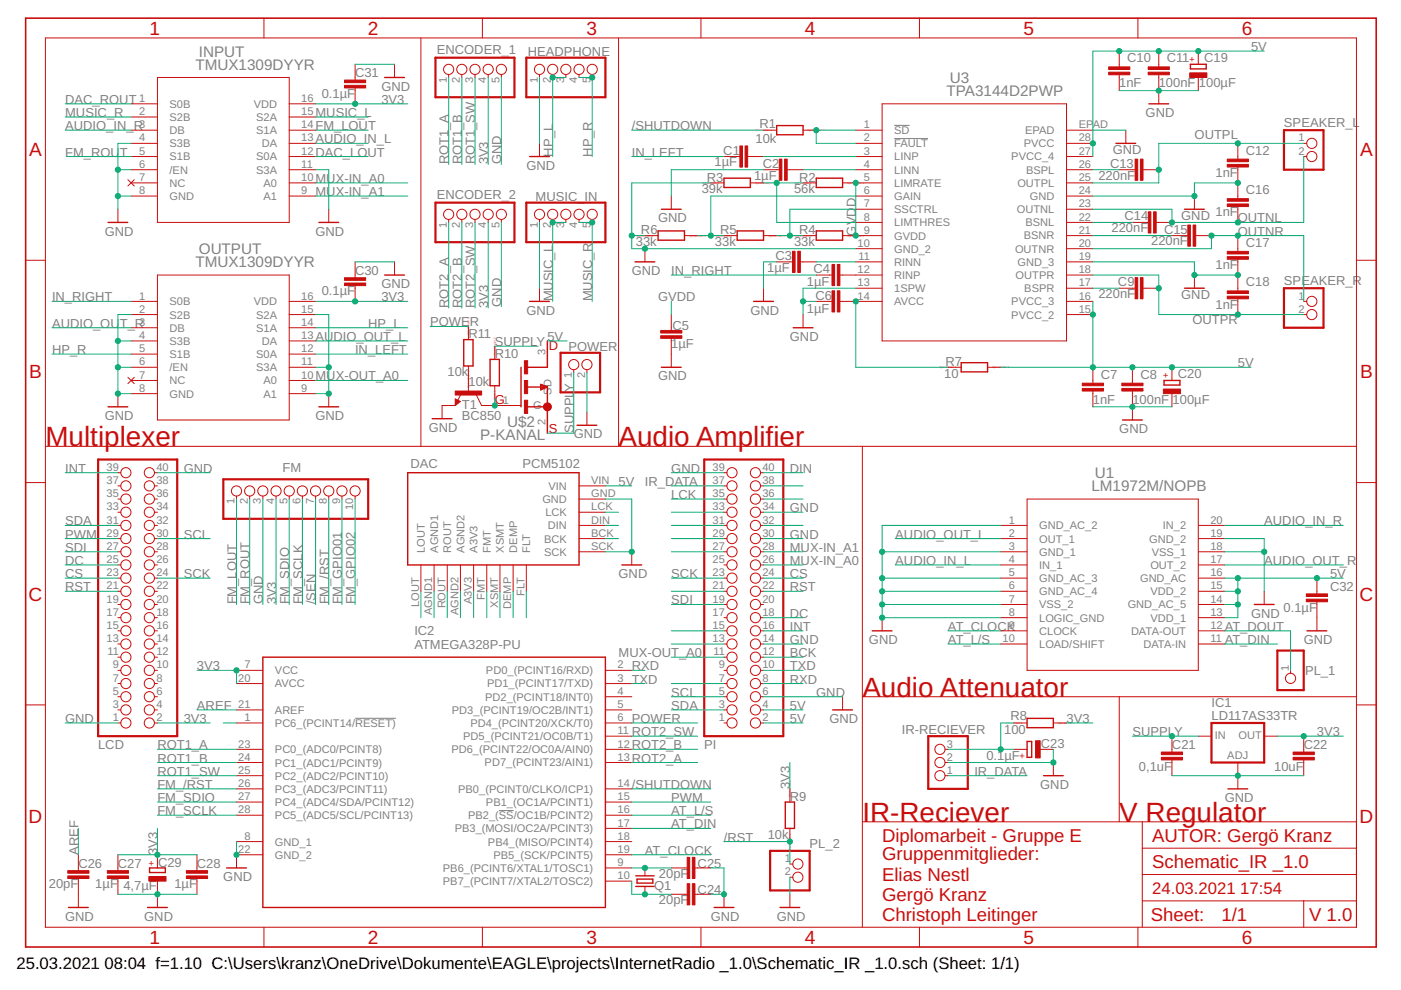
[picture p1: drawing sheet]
<svg xmlns="http://www.w3.org/2000/svg" width="297mm" height="210mm" viewBox="0 0 297 210" stroke-linecap="round" stroke-linejoin="round" font-family="sans-serif">
<defs><g id="words">
<g font-size="5.9" fill="#c90d0c">
<text x="9.6" y="94.6">Multiplexer</text>
<text x="131.2" y="94.6">Audio Amplifier</text>
<text x="182.8" y="147.7">Audio Attenuator</text>
<text x="182.8" y="174.2">I</text>
<text x="184.5" y="174.2">R-Reciever</text>
<text x="237.3" y="174.2">V</text>
<text x="242.9" y="174.2">Regulator</text>
</g>
<g font-size="4" fill="#c90d0c">
<text x="31.7" y="7.4">1</text>
<text x="78" y="7.4">2</text>
<text x="124.3" y="7.4">3</text>
<text x="170.7" y="7.4">4</text>
<text x="217" y="7.4">5</text>
<text x="263.3" y="7.4">6</text>
<text x="6.2" y="33.1">A</text>
<text x="288.4" y="33.1">A</text>
<text x="6.2" y="80.2">B</text>
<text x="288.4" y="80.2">B</text>
<text x="6.1" y="127.3">C</text>
<text x="288.2" y="127.3">C</text>
<text x="6.1" y="174.5">D</text>
<text x="288.2" y="174.5">D</text>
<text x="31.7" y="200.1">1</text>
<text x="78" y="200.1">2</text>
<text x="124.3" y="200.1">3</text>
<text x="170.7" y="200.1">4</text>
<text x="217" y="200.1">5</text>
<text x="263.3" y="200.1">6</text>
</g>
<g font-size="3.9" fill="#c90d0c">
<text x="187" y="178.4">Diplomarbeit - Gruppe E</text>
<text x="244.3" y="178.4">AUTOR: Gergö Kranz</text>
<text x="187" y="182.4">Gruppenmitglieder:</text>
<text x="244.3" y="184">Schematic_IR _1.0</text>
<text x="187" y="186.8">Elias Nestl</text>
<text x="187" y="191">Gergö Kranz</text>
<text x="187" y="195.2">Christoph Leitinger</text>
<text x="244" y="195.3">Sheet:</text>
<text x="259" y="195.2">1/1</text>
<text x="277.5" y="195.2">V 1.0</text>
</g>
<g font-size="3.5" fill="#c90d0c">
<text x="244.3" y="189.6">24.03.2021</text>
<text x="263" y="189.6">17:54</text>
</g>
<g font-size="3.5">
<text x="3.5" y="205.4">25.03.2021</text>
<text x="22.2" y="205.4">08:04 f=1.10 C:\Users\kranz\OneDrive\Dokumente\EAGLE\projects\InternetRadio _1.0\Schematic_IR _1.0.sch (Sheet: 1/1)</text>
</g>
<g font-size="3.2" fill="#808080">
<text x="42.1" y="12">INPUT</text>
<text x="41.4" y="14.8">TMUX1309DYYR</text>
<text x="201.4" y="17.6">U3</text>
<text x="200.7" y="20.4">TPA3144D2PWP</text>
<text x="42.1" y="53.9">OUTPUT</text>
<text x="41.4" y="56.7">TMUX1309DYYR</text>
<text x="101.8" y="93.3">P-KANAL</text>
<text x="107.5" y="90.5">U$2</text>
<text x="232.1" y="101.4">U1</text>
<text x="231.4" y="104.2">LM1972M/NOPB</text>
</g>
<g font-size="2.8" fill="#808080">
<text x="92.6" y="11.5">ENCODER_1</text>
<text x="111.9" y="11.8">HEADPHONE</text>
<text x="265.2" y="10.8">5V</text>
<text x="75.3" y="16.4">C31</text>
<text x="239" y="13.2">C10</text>
<text x="247.4" y="13.2">C11</text>
<text x="255.3" y="13.1">C19</text>
<text x="13.8" y="22">DAC_ROUT</text>
<text x="68.2" y="20.7">0.1µF</text>
<text x="80.9" y="19.2">GND</text>
<text x="80.9" y="22">3V3</text>
<text x="237.3" y="18.5">1nF</text>
<text x="245.7" y="18.5">100nF</text>
<text x="254.2" y="18.4">100µF</text>
<text x="13.8" y="27.6">AUDIO_IN_R</text>
<text x="13.8" y="24.8">MUSIC_R</text>
<text x="66.9" y="24.8">MUSIC_L</text>
<text x="66.9" y="27.6">FM_LOUT</text>
<text x="133.9" y="27.6">/SHUTDOWN</text>
<text x="161" y="27.1">R1</text>
<text x="242.9" y="24.8">GND</text>
<text x="253.3" y="29.5">OUTPL</text>
<text x="272.2" y="26.9">SPEAKER_L</text>
<text x="13.8" y="33.2">FM_ROU</text>
<text x="25.4" y="33.2">T</text>
<text x="66.9" y="30.4">AUDIO_IN_L</text>
<text x="66.9" y="33.2">DAC_LOUT</text>
<text x="95.1" y="34.9" transform="rotate(-90 95.1 34.9)">ROT1_A</text>
<text x="97.9" y="34.9" transform="rotate(-90 97.9 34.9)">ROT1_B</text>
<text x="100.7" y="34.9" transform="rotate(-90 100.7 34.9)">ROT1_SW</text>
<text x="103.5" y="34.9" transform="rotate(-90 103.5 34.9)">3V3</text>
<text x="106.3" y="34.9" transform="rotate(-90 106.3 34.9)">GND</text>
<text x="111.6" y="36">GND</text>
<text x="117.2" y="33.2" transform="rotate(-90 117.2 33.2)">HP_L</text>
<text x="125.6" y="33.2" transform="rotate(-90 125.6 33.2)">HP_R</text>
<text x="133.9" y="33.2">IN_LEFT</text>
<text x="151.5" y="35.3">1µF</text>
<text x="153.4" y="32.9">C1</text>
<text x="160.2" y="30.4">10k</text>
<text x="161.7" y="35.7">C2</text>
<text x="235.4" y="35.6">C13</text>
<text x="235.9" y="32.6">GND</text>
<text x="264.1" y="32.8">C12</text>
<text x="66.9" y="41.6">MUX-IN_A1</text>
<text x="66.9" y="38.8">MUX-IN_A0</text>
<text x="148.8" y="41">39k</text>
<text x="149.9" y="38.5">R3</text>
<text x="159.9" y="38.1">1µF</text>
<text x="168.4" y="41">56k</text>
<text x="169.4" y="38.5">R2</text>
<text x="232.9" y="38.1">220nF</text>
<text x="257.7" y="37.5">1nF</text>
<text x="264.1" y="41.1">C16</text>
<text x="92.6" y="42.3">ENCODER_2</text>
<text x="113.6" y="42.5">MUSIC_IN</text>
<text x="139.5" y="47.1">GND</text>
<text x="181.4" y="44" transform="rotate(-90 181.4 44)">D</text>
<text x="238.4" y="46.7">C14</text>
<text x="250.4" y="46.6">GND</text>
<text x="257.7" y="45.9">1nF</text>
<text x="262.5" y="47.1">OUTNL</text>
<text x="22.2" y="49.9">GND</text>
<text x="66.9" y="49.9">GND</text>
<text x="134.8" y="52.2">33k</text>
<text x="135.9" y="49.7">R6</text>
<text x="151.6" y="52.2">33k</text>
<text x="152.7" y="49.7">R5</text>
<text x="168.4" y="52.2">33k</text>
<text x="169.4" y="49.7">R4</text>
<text x="181.4" y="49.9" transform="rotate(-90 181.4 49.9)">GVD</text>
<text x="235.7" y="49.2">220nF</text>
<text x="244.1" y="52">220nF</text>
<text x="246.8" y="49.5">C15</text>
<text x="262.5" y="49.9">OUTNR</text>
<text x="264.1" y="52.3">C17</text>
<text x="75.3" y="58.3">C30</text>
<text x="133.9" y="58.3">GND</text>
<text x="142.3" y="58.3">IN_RIGHT</text>
<text x="162.7" y="57.6">1µF</text>
<text x="164.4" y="55.1">C3</text>
<text x="172.5" y="57.9">C4</text>
<text x="257.7" y="57.1">1nF</text>
<text x="11" y="63.9">IN_RIGHT</text>
<text x="68.2" y="62.6">0.1µF</text>
<text x="80.9" y="61.1">GND</text>
<text x="80.9" y="63.9">3V3</text>
<text x="95.1" y="65.3" transform="rotate(-90 95.1 65.3)">ROT2_A</text>
<text x="97.9" y="65.3" transform="rotate(-90 97.9 65.3)">ROT2_B</text>
<text x="100.7" y="65.3" transform="rotate(-90 100.7 65.3)">ROT2_SW</text>
<text x="103.5" y="65.3" transform="rotate(-90 103.5 65.3)">3V3</text>
<text x="106.3" y="65" transform="rotate(-90 106.3 65)">GND</text>
<text x="117.2" y="63.9" transform="rotate(-90 117.2 63.9)">MUSIC_L</text>
<text x="125.6" y="63.9" transform="rotate(-90 125.6 63.9)">MUSIC_R</text>
<text x="139.5" y="63.9">GVDD</text>
<text x="171.1" y="60.7">1µF</text>
<text x="172.9" y="63.6">C6</text>
<text x="232.9" y="63.2">220nF</text>
<text x="237" y="60.7">C9</text>
<text x="250.4" y="63.4">GND</text>
<text x="257.7" y="65.4">1nF</text>
<text x="264.1" y="60.7">C18</text>
<text x="272.2" y="60.4">SPEAKER_R</text>
<text x="11" y="69.5">AUDIO_OU</text>
<text x="25.4" y="69.5">T_R</text>
<text x="78.1" y="69.5">HP_L</text>
<text x="91.2" y="69.2">POWE</text>
<text x="99.3" y="71.8">R11</text>
<text x="99.6" y="69.2">R</text>
<text x="111.6" y="66.7">GND</text>
<text x="142.6" y="69.9">C5</text>
<text x="159.1" y="66.7">GND</text>
<text x="171.1" y="66.3">1µF</text>
<text x="252.8" y="68.7">OUTPR</text>
<text x="11" y="75.1">HP_R</text>
<text x="66.9" y="72.3">AUDIO_OUT_L</text>
<text x="75.3" y="75.1">IN_LEFT</text>
<text x="104.9" y="75.9">R10</text>
<text x="104.9" y="73.4">SUPPLY</text>
<text x="116.1" y="72.3">5V</text>
<text x="120.5" y="74.4">POWER</text>
<text x="142.3" y="73.8">1µF</text>
<text x="167.5" y="72.3">GND</text>
<text x="200.4" y="77.6">R7</text>
<text x="262.5" y="77.9">5V</text>
<text x="66.9" y="80.7">MUX-OUT_A0</text>
<text x="94.9" y="79.8">10k</text>
<text x="99.4" y="81.8">10k</text>
<text x="121.7" y="83" transform="rotate(-90 121.7 83)">Y</text>
<text x="139.5" y="80.7">GND</text>
<text x="200.2" y="80.1">10</text>
<text x="233.4" y="80.3">C7</text>
<text x="241.8" y="80.3">C8</text>
<text x="249.7" y="80.1">C20</text>
<text x="22.2" y="89.1">GND</text>
<text x="66.9" y="89.1">GND</text>
<text x="97.9" y="89.1">BC850</text>
<text x="97.9" y="86.8">T1</text>
<text x="231.7" y="85.6">1nF</text>
<text x="240.1" y="85.6">100nF</text>
<text x="248.6" y="85.7">100µF</text>
<text x="90.9" y="91.6">GND</text>
<text x="121.7" y="91.8" transform="rotate(-90 121.7 91.8)">SUPPL</text>
<text x="121.7" y="93">GND</text>
<text x="237.3" y="91.8">GND</text>
<text x="13.8" y="100.2">INT</text>
<text x="39" y="100.2">GND</text>
<text x="59.9" y="100.1">FM</text>
<text x="87" y="99.2">DAC</text>
<text x="110.8" y="99.2">PCM5102</text>
<text x="142.3" y="100.2">GND</text>
<text x="167.5" y="100.2">DIN</text>
<text x="131.2" y="103">5V</text>
<text x="136.7" y="103">IR_DATA</text>
<text x="142.3" y="105.8">LCK</text>
<text x="13.8" y="111.4">SDA</text>
<text x="167.5" y="108.6">GND</text>
<text x="268" y="111.4">AUDIO_IN_R</text>
<text x="13.8" y="119.8">DC</text>
<text x="13.8" y="117">SDI</text>
<text x="13.8" y="114.2">PWM</text>
<text x="39" y="114.2">SCL</text>
<text x="167.5" y="114.2">GND</text>
<text x="167.5" y="117">MUX-IN_A1</text>
<text x="167.5" y="119.8">MUX-IN_A0</text>
<text x="189.8" y="119.8">AUDIO_IN_L</text>
<text x="189.8" y="114.2">AUDIO_OUT_L</text>
<text x="268" y="119.8">AUDIO_OUT_R</text>
<text x="13.8" y="122.6">CS</text>
<text x="13.8" y="125.4">RST</text>
<text x="39" y="122.6">SCK</text>
<text x="131.2" y="122.6">GND</text>
<text x="142.3" y="122.6">SCK</text>
<text x="167.5" y="122.6">CS</text>
<text x="167.5" y="125.4">RST</text>
<text x="282" y="125.4">C32</text>
<text x="282" y="122.6">5V</text>
<text x="50.1" y="128.2" transform="rotate(-90 50.1 128.2)">FM_LOUT</text>
<text x="52.9" y="128.2" transform="rotate(-90 52.9 128.2)">FM_ROUT</text>
<text x="55.7" y="128.2" transform="rotate(-90 55.7 128.2)">GND</text>
<text x="58.5" y="128.2" transform="rotate(-90 58.5 128.2)">3V3</text>
<text x="61.3" y="128.2" transform="rotate(-90 61.3 128.2)">FM_SDIO</text>
<text x="64.1" y="128.2" transform="rotate(-90 64.1 128.2)">FM_SCLK</text>
<text x="66.9" y="128.2" transform="rotate(-90 66.9 128.2)">/SEN</text>
<text x="69.7" y="128.2" transform="rotate(-90 69.7 128.2)">FM_/RST</text>
<text x="72.5" y="128.2" transform="rotate(-90 72.5 128.2)">FM_GPIO01</text>
<text x="75.3" y="128.2" transform="rotate(-90 75.3 128.2)">FM_GPIO02</text>
<text x="142.3" y="128.2">SDI</text>
<text x="167.5" y="131">DC</text>
<text x="265.2" y="131">GND</text>
<text x="272.1" y="129.7">0.1µF</text>
<text x="87.9" y="137.5">ATMEGA328P-PU</text>
<text x="87.9" y="134.7">IC2</text>
<text x="167.5" y="136.5">GND</text>
<text x="167.5" y="133.7">INT</text>
<text x="184.2" y="136.5">GND</text>
<text x="201" y="133.7">AT_CLOCK</text>
<text x="201" y="136.5">AT_L/S</text>
<text x="259.7" y="133.7">AT_DOUT</text>
<text x="259.7" y="136.5">AT_DIN</text>
<text x="276.4" y="136.5">GND</text>
<text x="41.8" y="142.1">3V3</text>
<text x="131.2" y="139.3">MUX-OUT_A0</text>
<text x="133.9" y="142.1">RXD</text>
<text x="167.5" y="139.3">BCK</text>
<text x="167.5" y="142.1">TXD</text>
<text x="276.7" y="143.1">PL_1</text>
<text x="133.9" y="144.9">TXD</text>
<text x="142.3" y="147.7">SCL</text>
<text x="167.5" y="144.9">RXD</text>
<text x="173.1" y="147.7">GND</text>
<text x="256.9" y="149.9">IC1</text>
<text x="13.8" y="153.3">GND</text>
<text x="39" y="153.3">3V3</text>
<text x="41.8" y="150.5">AREF</text>
<text x="133.9" y="153.3">POWER</text>
<text x="142.3" y="150.5">SDA</text>
<text x="167.5" y="153.3">5V</text>
<text x="167.5" y="150.5">5V</text>
<text x="175.8" y="153.3">GND</text>
<text x="191.2" y="155.7">IR-RECIEVER</text>
<text x="212.9" y="155.5">100</text>
<text x="214.2" y="152.7">R8</text>
<text x="226.1" y="153.3">3V3</text>
<text x="256.9" y="152.7">LD117AS33TR</text>
<text x="20.8" y="158.7">LCD</text>
<text x="33.4" y="161.7">ROT1_B</text>
<text x="33.4" y="158.9">ROT1_A</text>
<text x="133.9" y="158.9">ROT2_B</text>
<text x="133.9" y="161.7">ROT2_A</text>
<text x="133.9" y="156.1">ROT2_SW</text>
<text x="149.3" y="158.7">PI</text>
<text x="209.1" y="161.1">0.1µF</text>
<text x="220.7" y="158.6">C23</text>
<text x="240.1" y="156.1">SUPPL</text>
<text x="248.5" y="158.9">C21</text>
<text x="248.9" y="156.1">Y</text>
<text x="276.4" y="158.9">C22</text>
<text x="279.2" y="156.1">3V3</text>
<text x="33.4" y="164.5">ROT1_SW</text>
<text x="33.4" y="167.3">FM_/RST</text>
<text x="133.9" y="167.3">/SHUTDOWN</text>
<text x="167.5" y="167.3" transform="rotate(-90 167.5 167.3)">3V3</text>
<text x="206.6" y="164.5">IR_DATA</text>
<text x="220.5" y="167.3">GND</text>
<text x="241.5" y="163.5">0,1uF</text>
<text x="270.2" y="163.5">10uF</text>
<text x="33.4" y="170.1">FM_SDIO</text>
<text x="33.4" y="172.9">FM_SCLK</text>
<text x="142.3" y="172.9">AT_L/S</text>
<text x="142.3" y="170.1">PWM</text>
<text x="167.5" y="169.8">R9</text>
<text x="259.7" y="170.1">GND</text>
<text x="142.3" y="175.6">AT_DIN</text>
<text x="153.5" y="178.4">/RST</text>
<text x="162.8" y="177.9">10k</text>
<text x="171.7" y="179.7">PL_2</text>
<text x="16.6" y="181.2" transform="rotate(-90 16.6 181.2)">AREF</text>
<text x="16.6" y="184">C26</text>
<text x="25" y="184">C27</text>
<text x="33.4" y="181.2" transform="rotate(-90 33.4 181.2)">3V3</text>
<text x="33.5" y="183.8">C29</text>
<text x="41.8" y="184">C28</text>
<text x="136.7" y="181.2">AT_CLOCK</text>
<text x="147.9" y="184">C25</text>
<text x="10.4" y="188.3">20pF</text>
<text x="20.2" y="188.3">1µF</text>
<text x="26.2" y="188.7">4,7µF</text>
<text x="37" y="188.3">1µF</text>
<text x="47.3" y="186.8">GND</text>
<text x="138.7" y="188.8">Q1</text>
<text x="139.7" y="191.7">20pF</text>
<text x="139.7" y="186.1">20pF</text>
<text x="147.9" y="189.6">C24</text>
<text x="13.8" y="195.2">GND</text>
<text x="30.6" y="195.2">GND</text>
<text x="150.7" y="195.2">GND</text>
<text x="164.7" y="195.2">GND</text>
</g>
<g font-size="2.8" fill="#c90d0c">
<text x="116.3" y="74.2">D</text>
<text x="104.9" y="85.7">G</text>
<text x="116.3" y="91.8">S</text>
</g>
<g font-size="2.3" fill="#808080">
<text x="94.7" y="17.5" transform="rotate(-90 94.7 17.5)">1</text>
<text x="97.5" y="17.5" transform="rotate(-90 97.5 17.5)">2</text>
<text x="100.3" y="17.5" transform="rotate(-90 100.3 17.5)">3</text>
<text x="103.1" y="17.5" transform="rotate(-90 103.1 17.5)">4</text>
<text x="105.9" y="17.5" transform="rotate(-90 105.9 17.5)">5</text>
<text x="114" y="17.5" transform="rotate(-90 114 17.5)">1</text>
<text x="116.8" y="17.5" transform="rotate(-90 116.8 17.5)">2</text>
<text x="119.6" y="17.5" transform="rotate(-90 119.6 17.5)">3</text>
<text x="122.4" y="17.5" transform="rotate(-90 122.4 17.5)">4</text>
<text x="125.2" y="17.5" transform="rotate(-90 125.2 17.5)">5</text>
<text x="29.5" y="21.6">1</text>
<text x="35.9" y="22.8">S0B</text>
<text x="53.8" y="22.8">VDD</text>
<text x="63.9" y="21.6">16</text>
<text x="29.5" y="24.4">2</text>
<text x="29.5" y="27.2">3</text>
<text x="29.5" y="30">4</text>
<text x="35.9" y="25.6">S2B</text>
<text x="35.9" y="28.4">DB</text>
<text x="54.3" y="28.4">S1A</text>
<text x="54.3" y="25.6">S2A</text>
<text x="63.9" y="30">13</text>
<text x="63.9" y="27.2">14</text>
<text x="63.9" y="24.4">15</text>
<text x="183.1" y="27.2">1</text>
<text x="183.1" y="30">2</text>
<text x="189.6" y="28.4">SD</text>
<text x="217.3" y="28.4">EPAD</text>
<text x="228.7" y="30">28</text>
<text x="228.7" y="27.2">EPAD</text>
<text x="275.3" y="30">1</text>
<text x="29.5" y="32.8">5</text>
<text x="29.5" y="35.6">6</text>
<text x="35.9" y="31.2">S3B</text>
<text x="35.9" y="34">S1B</text>
<text x="54.3" y="34">S0A</text>
<text x="55.5" y="31.2">DA</text>
<text x="63.9" y="35.6">11</text>
<text x="63.9" y="32.8">12</text>
<text x="183.1" y="32.8">3</text>
<text x="183.1" y="35.6">4</text>
<text x="189.6" y="31.2">FAULT</text>
<text x="189.6" y="34">LINP</text>
<text x="214.4" y="34">PVCC_4</text>
<text x="217" y="31.2">PVCC</text>
<text x="228.7" y="35.6">26</text>
<text x="228.7" y="32.8">27</text>
<text x="275.3" y="32.8">2</text>
<text x="29.5" y="38.4">7</text>
<text x="29.5" y="41.2">8</text>
<text x="35.9" y="36.8">/EN</text>
<text x="35.9" y="39.6">NC</text>
<text x="54.3" y="36.8">S3A</text>
<text x="55.9" y="39.6">A0</text>
<text x="63.9" y="41.2">9</text>
<text x="63.9" y="38.4">10</text>
<text x="183.1" y="38.4">5</text>
<text x="183.1" y="41.2">6</text>
<text x="189.6" y="36.8">LINN</text>
<text x="189.6" y="39.6">LIMRATE</text>
<text x="215.7" y="39.6">OUTPL</text>
<text x="217.6" y="36.8">BSPL</text>
<text x="228.7" y="41.2">24</text>
<text x="228.7" y="38.4">25</text>
<text x="35.9" y="42.4">GND</text>
<text x="55.9" y="42.4">A1</text>
<text x="183.1" y="44">7</text>
<text x="183.1" y="46.8">8</text>
<text x="189.6" y="42.4">GAIN</text>
<text x="189.6" y="45.2">SSCTRL</text>
<text x="189.6" y="48">LIMTHRES</text>
<text x="215.6" y="45.2">OUTNL</text>
<text x="217.4" y="48">BSNL</text>
<text x="218.4" y="42.4">GND</text>
<text x="228.7" y="46.8">22</text>
<text x="228.7" y="44">23</text>
<text x="94.7" y="48.2" transform="rotate(-90 94.7 48.2)">1</text>
<text x="97.5" y="48.2" transform="rotate(-90 97.5 48.2)">2</text>
<text x="100.3" y="48.2" transform="rotate(-90 100.3 48.2)">3</text>
<text x="103.1" y="48.2" transform="rotate(-90 103.1 48.2)">4</text>
<text x="105.9" y="48.2" transform="rotate(-90 105.9 48.2)">5</text>
<text x="114" y="48.2" transform="rotate(-90 114 48.2)">1</text>
<text x="116.8" y="48.2" transform="rotate(-90 116.8 48.2)">2</text>
<text x="119.6" y="48.2" transform="rotate(-90 119.6 48.2)">3</text>
<text x="122.4" y="48.2" transform="rotate(-90 122.4 48.2)">4</text>
<text x="125.2" y="48.2" transform="rotate(-90 125.2 48.2)">5</text>
<text x="181.8" y="52.3">10</text>
<text x="183.1" y="49.6">9</text>
<text x="189.6" y="50.8">GVDD</text>
<text x="189.6" y="53.6">GND_2</text>
<text x="215.2" y="53.6">OUTNR</text>
<text x="217" y="50.8">BSNR</text>
<text x="228.7" y="52.3">20</text>
<text x="228.7" y="49.6">21</text>
<text x="181.8" y="57.9">12</text>
<text x="182" y="55.1">11</text>
<text x="189.6" y="56.4">RINN</text>
<text x="189.6" y="59.2">RINP</text>
<text x="215.3" y="59.2">OUTPR</text>
<text x="215.7" y="56.4">GND_3</text>
<text x="228.7" y="57.9">18</text>
<text x="228.7" y="55.1">19</text>
<text x="29.5" y="63.5">1</text>
<text x="35.9" y="64.7">S0B</text>
<text x="53.8" y="64.7">VDD</text>
<text x="63.9" y="63.5">16</text>
<text x="181.8" y="60.7">13</text>
<text x="181.8" y="63.5">14</text>
<text x="189.6" y="62">1SPW</text>
<text x="189.6" y="64.7">AVCC</text>
<text x="214.4" y="64.7">PVCC_3</text>
<text x="217.2" y="62">BSPR</text>
<text x="228.7" y="63.5">16</text>
<text x="228.7" y="60.7">17</text>
<text x="275.3" y="63.5">1</text>
<text x="29.5" y="66.3">2</text>
<text x="29.5" y="69.1">3</text>
<text x="29.5" y="71.9">4</text>
<text x="35.9" y="67.5">S2B</text>
<text x="35.9" y="70.3">DB</text>
<text x="54.3" y="70.3">S1A</text>
<text x="54.3" y="67.5">S2A</text>
<text x="63.9" y="71.9">13</text>
<text x="63.9" y="69.1">14</text>
<text x="63.9" y="66.3">15</text>
<text x="214.4" y="67.5">PVCC_2</text>
<text x="228.7" y="66.3">15</text>
<text x="275.3" y="66.3">2</text>
<text x="29.5" y="74.7">5</text>
<text x="29.5" y="77.5">6</text>
<text x="35.9" y="73.1">S3B</text>
<text x="35.9" y="75.9">S1B</text>
<text x="54.3" y="75.9">S0A</text>
<text x="55.5" y="73.1">DA</text>
<text x="63.9" y="77.5">11</text>
<text x="63.9" y="74.7">12</text>
<text x="115.7" y="75.3" transform="rotate(-90 115.7 75.3)">3</text>
<text x="29.5" y="80.3">7</text>
<text x="29.5" y="83.1">8</text>
<text x="35.9" y="78.7">/EN</text>
<text x="35.9" y="81.5">NC</text>
<text x="54.3" y="78.7">S3A</text>
<text x="55.9" y="81.5">A0</text>
<text x="63.9" y="83.1">9</text>
<text x="63.9" y="80.3">10</text>
<text x="116.9" y="83.7" transform="rotate(-90 116.9 83.7)">SD</text>
<text x="121.3" y="80.1" transform="rotate(-90 121.3 80.1)">1</text>
<text x="124.1" y="80.1" transform="rotate(-90 124.1 80.1)">2</text>
<text x="35.9" y="84.3">GND</text>
<text x="55.9" y="84.3">A1</text>
<text x="106.6" y="85.6">1</text>
<text x="113" y="86.8">G</text>
<text x="115.7" y="90.1" transform="rotate(-90 115.7 90.1)">2</text>
<text x="22.6" y="99.8">39</text>
<text x="33.2" y="99.8">40</text>
<text x="151.1" y="99.8">39</text>
<text x="161.7" y="99.8">40</text>
<text x="22.6" y="105.4">35</text>
<text x="22.6" y="102.6">37</text>
<text x="33.2" y="105.4">36</text>
<text x="33.2" y="102.6">38</text>
<text x="49.7" y="106.9" transform="rotate(-90 49.7 106.9)">1</text>
<text x="52.5" y="106.9" transform="rotate(-90 52.5 106.9)">2</text>
<text x="55.3" y="106.9" transform="rotate(-90 55.3 106.9)">3</text>
<text x="58.1" y="106.9" transform="rotate(-90 58.1 106.9)">4</text>
<text x="60.9" y="106.9" transform="rotate(-90 60.9 106.9)">5</text>
<text x="63.7" y="106.9" transform="rotate(-90 63.7 106.9)">6</text>
<text x="66.5" y="106.9" transform="rotate(-90 66.5 106.9)">7</text>
<text x="69.3" y="106.9" transform="rotate(-90 69.3 106.9)">8</text>
<text x="72.1" y="106.9" transform="rotate(-90 72.1 106.9)">9</text>
<text x="115" y="106.6">GND</text>
<text x="116.3" y="103.9">VIN</text>
<text x="125.3" y="102.6">VIN</text>
<text x="125.3" y="105.4">GND</text>
<text x="151.1" y="105.4">35</text>
<text x="151.1" y="102.6">37</text>
<text x="161.7" y="105.4">36</text>
<text x="161.7" y="102.6">38</text>
<text x="22.6" y="113.8">29</text>
<text x="22.6" y="111">31</text>
<text x="22.6" y="108.2">33</text>
<text x="33.2" y="113.8">30</text>
<text x="33.2" y="111">32</text>
<text x="33.2" y="108.2">34</text>
<text x="74.9" y="108.2" transform="rotate(-90 74.9 108.2)">10</text>
<text x="115.6" y="109.4">LCK</text>
<text x="116.2" y="112.2">DIN</text>
<text x="125.3" y="108.2">LCK</text>
<text x="125.3" y="111">DIN</text>
<text x="125.3" y="113.8">BCK</text>
<text x="151.1" y="113.8">29</text>
<text x="151.1" y="111">31</text>
<text x="151.1" y="108.2">33</text>
<text x="161.7" y="113.8">30</text>
<text x="161.7" y="111">32</text>
<text x="161.7" y="108.2">34</text>
<text x="213.9" y="111">1</text>
<text x="213.9" y="113.8">2</text>
<text x="220.3" y="112.2">GND_AC_2</text>
<text x="246.5" y="112.2">IN_2</text>
<text x="256.6" y="113.8">19</text>
<text x="256.6" y="111">20</text>
<text x="22.6" y="119.4">25</text>
<text x="22.6" y="116.6">27</text>
<text x="33.2" y="119.4">26</text>
<text x="33.2" y="116.6">28</text>
<text x="90.1" y="117.2" transform="rotate(-90 90.1 117.2)">LOUT</text>
<text x="92.9" y="117.2" transform="rotate(-90 92.9 117.2)">AGND1</text>
<text x="95.7" y="117.2" transform="rotate(-90 95.7 117.2)">ROUT</text>
<text x="98.5" y="117.2" transform="rotate(-90 98.5 117.2)">AGND2</text>
<text x="101.3" y="117.2" transform="rotate(-90 101.3 117.2)">A3V3</text>
<text x="104.1" y="117.2" transform="rotate(-90 104.1 117.2)">FMT</text>
<text x="106.8" y="117.2" transform="rotate(-90 106.8 117.2)">XSMT</text>
<text x="109.6" y="117.2" transform="rotate(-90 109.6 117.2)">DEMP</text>
<text x="112.4" y="117.2" transform="rotate(-90 112.4 117.2)">FLT</text>
<text x="115.4" y="115">BCK</text>
<text x="115.4" y="117.8">SCK</text>
<text x="125.3" y="116.6">SCK</text>
<text x="151.1" y="119.4">25</text>
<text x="151.1" y="116.6">27</text>
<text x="161.7" y="119.4">26</text>
<text x="161.7" y="116.6">28</text>
<text x="213.9" y="116.6">3</text>
<text x="213.9" y="119.4">4</text>
<text x="220.3" y="115">OUT_1</text>
<text x="220.3" y="117.8">GND_1</text>
<text x="243.7" y="115">GND_2</text>
<text x="244.2" y="117.8">VSS_1</text>
<text x="256.6" y="119.4">17</text>
<text x="256.6" y="116.6">18</text>
<text x="22.6" y="125">21</text>
<text x="22.6" y="122.2">23</text>
<text x="33.2" y="125">22</text>
<text x="33.2" y="122.2">24</text>
<text x="151.1" y="125">21</text>
<text x="151.1" y="122.2">23</text>
<text x="161.7" y="125">22</text>
<text x="161.7" y="122.2">24</text>
<text x="213.9" y="122.2">5</text>
<text x="213.9" y="125">6</text>
<text x="220.3" y="120.6">IN_1</text>
<text x="220.3" y="123.4">GND_AC_3</text>
<text x="241.7" y="123.4">GND_AC</text>
<text x="243.9" y="120.6">OUT_2</text>
<text x="256.6" y="125">15</text>
<text x="256.6" y="122.2">16</text>
<text x="22.6" y="130.6">17</text>
<text x="22.6" y="127.8">19</text>
<text x="33.2" y="130.6">18</text>
<text x="33.2" y="127.8">20</text>
<text x="88.9" y="128.6" transform="rotate(-90 88.9 128.6)">LOUT</text>
<text x="91.7" y="130.4" transform="rotate(-90 91.7 130.4)">AGND1</text>
<text x="94.4" y="129" transform="rotate(-90 94.4 129)">ROUT</text>
<text x="97.2" y="130.4" transform="rotate(-90 97.2 130.4)">AGND2</text>
<text x="100" y="128.1" transform="rotate(-90 100 128.1)">A3V3</text>
<text x="102.8" y="127.2" transform="rotate(-90 102.8 127.2)">FMT</text>
<text x="105.6" y="128.9" transform="rotate(-90 105.6 128.9)">XSMT</text>
<text x="108.4" y="129.1" transform="rotate(-90 108.4 129.1)">DEMP</text>
<text x="111.2" y="126.4" transform="rotate(-90 111.2 126.4)">FLT</text>
<text x="151.1" y="130.6">17</text>
<text x="151.1" y="127.8">19</text>
<text x="161.7" y="130.6">18</text>
<text x="161.7" y="127.8">20</text>
<text x="213.9" y="127.8">7</text>
<text x="213.9" y="130.6">8</text>
<text x="220.3" y="126.2">GND_AC_4</text>
<text x="220.3" y="129">VSS_2</text>
<text x="220.3" y="131.8">LOGIC_GND</text>
<text x="239.1" y="129">GND_AC_5</text>
<text x="243.9" y="131.8">VDD_1</text>
<text x="243.9" y="126.2">VDD_2</text>
<text x="256.6" y="130.6">13</text>
<text x="256.6" y="127.8">14</text>
<text x="22.6" y="136.1">13</text>
<text x="22.6" y="133.4">15</text>
<text x="33.2" y="136.1">14</text>
<text x="33.2" y="133.4">16</text>
<text x="151.1" y="136.1">13</text>
<text x="151.1" y="133.4">15</text>
<text x="161.7" y="136.1">14</text>
<text x="161.7" y="133.4">16</text>
<text x="212.6" y="136.1">10</text>
<text x="213.9" y="133.4">9</text>
<text x="220.3" y="134.6">CLOCK</text>
<text x="220.3" y="137.4">LOAD/SHIFT</text>
<text x="239.8" y="134.6">DATA-OUT</text>
<text x="242.4" y="137.4">DATA-IN</text>
<text x="256.6" y="136.1">11</text>
<text x="256.6" y="133.4">12</text>
<text x="22.8" y="138.9">11</text>
<text x="23.9" y="141.7">9</text>
<text x="33.2" y="141.7">10</text>
<text x="33.2" y="138.9">12</text>
<text x="51.8" y="141.7">7</text>
<text x="58.3" y="143">VCC</text>
<text x="103" y="143">PD0_(PCINT16/RXD)</text>
<text x="130.9" y="141.7">2</text>
<text x="151.3" y="138.9">11</text>
<text x="152.4" y="141.7">9</text>
<text x="161.7" y="141.7">10</text>
<text x="161.7" y="138.9">12</text>
<text x="273.2" y="142.3" transform="rotate(-90 273.2 142.3)">1</text>
<text x="23.9" y="147.3">5</text>
<text x="23.9" y="144.5">7</text>
<text x="33.2" y="147.3">6</text>
<text x="33.2" y="144.5">8</text>
<text x="50.5" y="144.5">20</text>
<text x="58.3" y="145.8">AVCC</text>
<text x="102.9" y="148.5">PD2_(PCINT18/INT0)</text>
<text x="103.3" y="145.8">PD1_(PCINT17/TXD)</text>
<text x="130.9" y="144.5">3</text>
<text x="130.9" y="147.3">4</text>
<text x="152.4" y="147.3">5</text>
<text x="152.4" y="144.5">7</text>
<text x="161.7" y="147.3">6</text>
<text x="161.7" y="144.5">8</text>
<text x="23.9" y="152.9">1</text>
<text x="23.9" y="150.1">3</text>
<text x="33.2" y="152.9">2</text>
<text x="33.2" y="150.1">4</text>
<text x="50.5" y="150.1">21</text>
<text x="51.8" y="152.9">1</text>
<text x="58.3" y="154.1">PC6_(PCINT14/RESET)</text>
<text x="58.3" y="151.3">AREF</text>
<text x="95.8" y="151.3">PD3_(PCINT19/OC2B/INT1)</text>
<text x="99.7" y="154.1">PD4_(PCINT20/XCK/T0)</text>
<text x="130.9" y="150.1">5</text>
<text x="130.9" y="152.9">6</text>
<text x="130.9" y="155.7">11</text>
<text x="152.4" y="152.9">1</text>
<text x="152.4" y="150.1">3</text>
<text x="161.7" y="152.9">2</text>
<text x="161.7" y="150.1">4</text>
<text x="50.5" y="158.5">23</text>
<text x="50.5" y="161.3">24</text>
<text x="58.3" y="159.7">PC0_(ADC0/PCINT8)</text>
<text x="95.7" y="159.7">PD6_(PCINT22/OC0A/AIN0)</text>
<text x="98.2" y="156.9">PD5_(PCINT21/OC0B/T1)</text>
<text x="130.9" y="158.5">12</text>
<text x="130.9" y="161.3">13</text>
<text x="200.8" y="161.3">2</text>
<text x="200.8" y="158.5">3</text>
<text x="257.6" y="156.8">IN</text>
<text x="260.2" y="160.8">ADJ</text>
<text x="262.6" y="156.8">OUT</text>
<text x="50.5" y="164.1">25</text>
<text x="50.5" y="166.9">26</text>
<text x="58.3" y="162.5">PC1_(ADC1/PCINT9)</text>
<text x="58.3" y="165.3">PC2_(ADC2/PCINT10)</text>
<text x="102.8" y="162.5">PD7_(PCINT23/AIN1)</text>
<text x="130.9" y="166.9">14</text>
<text x="200.8" y="164.1">1</text>
<text x="50.5" y="169.7">27</text>
<text x="50.5" y="172.5">28</text>
<text x="58.3" y="168.1">PC3_(ADC3/PCINT11)</text>
<text x="58.3" y="170.9">PC4_(ADC4/SDA/PCINT12)</text>
<text x="58.3" y="173.7">PC5_(ADC5/SCL/PCINT13)</text>
<text x="97.1" y="168.1">PB0_(PCINT0/CLKO/ICP1)</text>
<text x="99.2" y="173.7">PB2_(SS/OC1B/PCINT2)</text>
<text x="103" y="170.9">PB1_(OC1A/PCINT1)</text>
<text x="130.9" y="169.7">15</text>
<text x="130.9" y="172.5">16</text>
<text x="51.8" y="178">8</text>
<text x="58.3" y="179.3">GND_1</text>
<text x="96.4" y="176.5">PB3_(MOSI/OC2A/PCINT3)</text>
<text x="103.5" y="179.3">PB4_(MISO/PCINT4)</text>
<text x="130.9" y="175.3">17</text>
<text x="130.9" y="178">18</text>
<text x="50.5" y="180.8">22</text>
<text x="58.3" y="182.1">GND_2</text>
<text x="93.9" y="184.9">PB6_(PCINT6/XTAL1/TOSC1)</text>
<text x="104.6" y="182.1">PB5_(SCK/PCINT5)</text>
<text x="130.9" y="183.6">9</text>
<text x="130.9" y="180.8">19</text>
<text x="166.4" y="182.8">1</text>
<text x="166.4" y="185.6">2</text>
<text x="93.9" y="187.7">PB7_(PCINT7/XTAL2/TOSC2)</text>
<text x="130.9" y="186.4">10</text>
</g>
<g font-size="2" fill="#c90d0c">
<text x="253.4" y="13.2" transform="rotate(-90 253.4 13.2)">+</text>
<text x="247.8" y="80.2" transform="rotate(-90 247.8 80.2)">+</text>
<text x="216.2" y="160.9">+</text>
<text x="32.7" y="183.6" transform="rotate(-90 32.7 183.6)">+</text>
</g>
<g font-size=".6" fill="#ffba08">
<text x="160.1" y="27.8">SpiceOrder 1</text>
<text x="171.2" y="27.8">SpiceOrder 2</text>
<text x="148.9" y="39">SpiceOrder 1</text>
<text x="160.1" y="39">SpiceOrder 2</text>
<text x="168.4" y="39">SpiceOrder 1</text>
<text x="179.6" y="39">SpiceOrder 2</text>
<text x="134.9" y="50.2">SpiceOrder 1</text>
<text x="146.1" y="50.2">SpiceOrder 2</text>
<text x="151.7" y="50.2">SpiceOrder 1</text>
<text x="162.9" y="50.2">SpiceOrder 2</text>
<text x="168.4" y="50.2">SpiceOrder 1</text>
<text x="179.6" y="50.2">SpiceOrder 2</text>
<text x="99.5" y="71" transform="rotate(-90 99.5 71)">SpiceOrder 1</text>
<text x="105.1" y="75.2" transform="rotate(-90 105.1 75.2)">SpiceOrder 2</text>
<text x="99.5" y="82.2" transform="rotate(-90 99.5 82.2)">SpiceOrder 2</text>
<text x="199.2" y="78.1">SpiceOrder 1</text>
<text x="210.3" y="78.1">SpiceOrder 2</text>
<text x="105.1" y="86.4" transform="rotate(-90 105.1 86.4)">SpiceOrder 1</text>
<text x="213.1" y="153.5">SpiceOrder 1</text>
<text x="224.3" y="153.5">SpiceOrder 2</text>
<text x="167.7" y="169.1" transform="rotate(-90 167.7 169.1)">SpiceOrder 2</text>
<text x="167.7" y="180.3" transform="rotate(-90 167.7 180.3)">SpiceOrder 1</text>
</g>
</g></defs>
<path d="M189.6 26.6h3.2M189.6 29.4h7.2M75.3 152.3h8.6M105.8 171.9h3.1" fill="none" stroke="#808080" stroke-width=".21"/>
<g fill="none" stroke="#c90d0c" stroke-width=".21">
<path d="M9.6 8h278v188.6h-278zM33.4 16.4h27.9v30.8h-27.9zM56 3.9v4.1M75.3 13.6v3.4M75.3 18.6v3.4M83.7 13.6v2.8M89.2 8v86.6M95.1 15.8v.6M97.9 15.8v.6M100.7 15.8v.6M102.3 3.9v4.1M103.5 15.8v.6"/>
<path d="M106.3 15.8v.6M114.4 15.8v.6M117.2 15.8v.6M120 15.8v.6M122.8 15.8v.6M125.6 15.8v.6M131.1 8v86.6M148.6 3.9v4.1M194.9 3.9v4.1M237.3 10.8v3.4M237.3 15.9v3.3M241.3 3.9v4.1"/>
<path d="M245.7 10.8v3.4M245.7 15.9v6.1M254.1 10.8v2.8M254.1 16.4v2.8M27.1 38.1l1.4 1.3M27.8 27.6h5.6M27.8 38.8h5.6M27.8 33.2h5.6M27.8 36h5.6M27.8 30.4h5.6M27.8 22h5.6M27.8 24.8h5.6"/>
<path d="M28.5 38.1l-1.4 1.3M61.3 27.6h5.6M61.3 38.8h5.6M61.3 33.2h5.6M61.3 36h5.6M61.3 30.4h5.6M61.3 22h5.6M61.3 24.8h5.6M114.4 30.4v2.8M150.7 38.8h2.8M153.5 33.2h3.3M158.5 33.2h3.4"/>
<path d="M159.1 38.8h2.8M161.9 27.6h2.8M161.9 36h3.3M166.9 36h3.4M170.3 27.6h2.8M170.3 38.8h2.8M178.6 38.8h8.4M181.4 27.6h5.6M181.4 33.2h5.6M181.4 36h5.6M181.4 30.4h5.6M187 22h39.1v50.3h-39.1z"/>
<path d="M226.1 27.6h5.6M226.1 38.8h5.6M226.1 33.2h5.6M226.1 36h5.6M226.1 30.4h5.6M237.3 36h3.4M238.7 27.6v2.8M242.3 36h3.4M262.4 30.4v3.3M262.4 35.4v6.7M276.4 33.2h.6M276.4 30.4h.6"/>
<path d="M5.4 55.2h4.2M25 44.4v2.8M27.8 41.6h5.6M33.4 58.3h27.9v30.7h-27.9zM61.3 41.6h5.6M69.7 44.4v2.8M75.3 55.5v3.4M83.7 55.5v2.8M95.1 46.5v.7M97.9 46.5v.7M100.7 46.5v.7M103.5 46.5v.7"/>
<path d="M106.3 46.5v.7M114.4 46.5v.7M117.2 46.5v.7M120 46.5v.7M122.8 46.5v.7M125.6 46.5v.7M136.7 50h2.8M136.7 52.7v2.8M142.3 41.6v2.8M145.1 50h2.8M153.5 50h2.8M161.9 50h2.8"/>
<path d="M164.7 55.5h3.3M169.7 55.5h3.4M170.3 50h2.8M173.1 58.3h3.3M178.1 58.3h8.9M178.6 50h8.4M181.4 55.5h5.6M181.4 47.2h5.6M181.4 41.6h5.6M181.4 44.4h5.6M181.4 52.7h5.6M226.1 50h5.6"/>
<path d="M226.1 55.5h5.6M226.1 58.3h5.6M226.1 47.2h5.6M226.1 41.6h5.6M226.1 44.4h5.6M226.1 52.7h5.6M240.1 47.2h3.4M245.1 47.2h3.4M248.5 50h3.3M253.2 41.6v2.8M253.2 58.3v2.8M253.5 50h3.4"/>
<path d="M262.4 43.8v3.4M262.4 50v3.3M262.4 55v6.7M287.6 55.2h4.2M27.8 63.9h5.6M27.8 77.9h5.6M27.8 66.7h5.6M27.8 72.3h5.6M27.8 69.5h5.6M27.8 75.1h5.6M61.3 63.9h5.6M61.3 77.9h5.6"/>
<path d="M61.3 66.7h5.6M61.3 72.3h5.6M61.3 69.5h5.6M61.3 75.1h5.6M75.3 60.6v3.3M99.3 69.2v2.8M99.3 77.6v5.6M104.9 73.4v2.8M114.4 61.1v2.8M116.1 72.3v5.6M121.6 78.4v.6M124.4 78.4v.6"/>
<path d="M142.3 66.7v3.4M142.3 71.7v6.2M161.9 61.1v2.8M170.3 66.7v2.8M173.1 63.9h3.3M178.1 63.9h8.9M181.4 61.1h5.6M201 77.9h2.8M209.4 77.9h2.8M226.1 63.9h5.6M226.1 61.1h5.6M226.1 66.7h5.6"/>
<path d="M231.7 77.9v3.3M237.3 61.1h3.4M240.1 77.9v3.3M242.3 61.1h3.4M248.5 77.9v2.8M262.4 63.4v3.3M276.4 63.9h.6M276.4 66.7h.6M9.6 94.6h278M25 83.5v2.8M27.1 80l1.4 1.3M27.8 80.7h5.6"/>
<path d="M27.8 83.5h5.6M28.5 80l-1.4 1.3M61.3 80.7h5.6M61.3 83.5h5.6M69.7 83.5v2.8M96.5 84.6l1.1 .5-1.1 .9zM96.5 86h-2.8v2.8M97.7 83.5l-.6 1.4M101 83.7l1.1 2.3h8.4M104.9 81.8v2.8M116.1 86.3v5.5M124.4 87.4v2.8"/>
<path d="M182.8 94.6v102M231.7 82.9v3.4M240.1 82.9v6.1M248.5 83.5v2.8M5.4 102.3h4.2M25 119.8h.6M25 117h.6M25 114.2h.6M25 111.4h.6M25 108.6h.6M25 105.8h.6M25 103h.6"/>
<path d="M25 100.2h.6M32.8 119.8h.6M32.8 117h.6M32.8 114.2h.6M32.8 111.4h.6M32.8 108.6h.6M32.8 105.8h.6M32.8 103h.6M32.8 100.2h.6M50.1 105.2v.6M52.9 105.2v.6M55.7 105.2v.6"/>
<path d="M58.5 105.2v.6M61.3 105.2v.6M64.1 105.2v.6M66.9 105.2v.6M69.7 105.2v.6M72.5 105.2v.6M75.3 105.2v.6M89.2 119.8v5.6M92 119.8v5.6M94.8 119.8v5.6M97.6 119.8v5.6M100.4 119.8v5.6"/>
<path d="M103.2 119.8v5.6M106 119.8v5.6M108.8 119.8v5.6M111.6 119.8v5.6M122.8 117h5.6M122.8 114.2h5.6M122.8 111.4h5.6M122.8 108.6h5.6M122.8 105.8h5.6M122.8 103h5.6M133.9 117v2.8M153.5 119.8h.6"/>
<path d="M153.5 117h.6M153.5 114.2h.6M153.5 111.4h.6M153.5 108.6h.6M153.5 105.8h.6M153.5 103h.6M153.5 100.2h.6M161.3 119.8h.6M161.3 117h.6M161.3 114.2h.6M161.3 111.4h.6M161.3 108.6h.6"/>
<path d="M161.3 105.8h.6M161.3 103h.6M161.3 100.2h.6M212.2 119.8h5.6M212.2 117h5.6M212.2 114.2h5.6M212.2 111.4h5.6M217.8 105.8h36.3v36.3h-36.3zM254.1 119.8h5.6M254.1 117h5.6M254.1 114.2h5.6M254.1 111.4h5.6"/>
<path d="M287.6 102.3h4.2M25 139.3h.6M25 136.5h.6M25 133.8h.6M25 131h.6M25 128.2h.6M25 125.4h.6M25 122.6h.6M32.8 139.3h.6M32.8 136.5h.6M32.8 133.8h.6M32.8 131h.6"/>
<path d="M32.8 128.2h.6M32.8 125.4h.6M32.8 122.6h.6M153.5 139.3h.6M153.5 136.5h.6M153.5 133.8h.6M153.5 131h.6M153.5 128.2h.6M153.5 125.4h.6M153.5 122.6h.6M161.3 139.3h.6M161.3 136.5h.6"/>
<path d="M161.3 133.8h.6M161.3 131h.6M161.3 128.2h.6M161.3 125.4h.6M161.3 122.6h.6M187 131v2.8M212.2 136.5h5.6M212.2 133.8h5.6M212.2 131h5.6M212.2 128.2h5.6M212.2 125.4h5.6M212.2 122.6h5.6"/>
<path d="M254.1 136.5h5.6M254.1 133.8h5.6M254.1 131h5.6M254.1 128.2h5.6M254.1 125.4h5.6M254.1 122.6h5.6M268 125.4v2.8M279.2 122.6v3.3M279.2 127.6v6.2M5.4 149.5h4.2M25 147.7h.6M25 153.3h.6"/>
<path d="M25 150.5h.6M25 144.9h.6M25 142.1h.6M32.8 147.7h.6M32.8 153.3h.6M32.8 150.5h.6M32.8 144.9h.6M32.8 142.1h.6M50.1 153.3h5.6M50.1 150.5h5.6M50.1 144.9h5.6M50.1 142.1h5.6"/>
<path d="M50.1 158.9h5.6M128.4 147.7h5.5M128.4 153.3h5.5M128.4 150.5h5.5M128.4 144.9h5.5M128.4 142.1h5.5M128.4 158.9h5.5M128.4 156.1h5.5M153.5 147.7h.6M153.5 153.3h.6M153.5 150.5h.6M153.5 144.9h.6"/>
<path d="M153.5 142.1h.6M161.3 147.7h.6M161.3 153.3h.6M161.3 150.5h.6M161.3 144.9h.6M161.3 142.1h.6M178.6 147.7v2.8M182.8 147.7h104.8M200.4 158.9h.6M215 153.3h2.8M215 158.9h2.8M220.6 158.9h2.7"/>
<path d="M223.3 153.3h2.8M237.3 147.7v26.5M248.5 156.1v3.3M254.1 156.1h2.8M268 156.1h2.8M273.6 142.1v.6M276.4 156.1v3.3M287.6 149.5h4.2M50.1 164.5h5.6M50.1 161.7h5.6M50.1 178.4h5.6M50.1 167.3h5.6"/>
<path d="M50.1 170.1h5.6M50.1 172.8h5.6M128.4 161.7h5.5M128.4 178.4h5.5M128.4 167.3h5.5M128.4 170.1h5.5M128.4 172.8h5.5M128.4 175.6h5.5M167.5 167.3v2.8M167.5 175.6v2.8M182.8 174.2h104.8M200.4 164.5h.6"/>
<path d="M200.4 161.7h.6M223.3 161.7v2.8M242.2 174.2v22.4M242.2 179.8h45.4M248.5 161.1v3.4M262.4 161.7v5.6M276.4 161.1v3.4M16.6 181.2v3.4M16.6 186.3v6.1M25 181.2v3.4M25 186.3v3.3M33.4 181.2v2.8"/>
<path d="M33.4 186.8v5.6M41.8 181.2v3.4M41.8 186.3v3.3M55.7 181.2h-5.6v2.8M56 196.6v4.2M102.3 196.6v4.2M128.4 184h5.5M128.4 186.8h5.5M128.4 181.2h5.5M136.7 184v1.7M136.7 187.9v1.7M142.3 184h3.4"/>
<path d="M142.3 189.6h3.4M147.4 184h3.3M147.4 189.6h3.3M148.6 196.6v4.2M153.5 189.6v2.8M167.5 189.6v2.8M167.5 183.2h.6M167.5 186h.6M194.9 196.6v4.2M241.3 196.6v4.2M242.2 191h45.4M242.2 185.4h45.4"/>
<path d="M276.4 191v5.6"/>
<circle cx="95.1" cy="14.7" r="1.08"/>
<circle cx="97.9" cy="14.7" r="1.08"/>
<circle cx="100.7" cy="14.7" r="1.08"/>
<circle cx="103.5" cy="14.7" r="1.08"/>
<circle cx="106.3" cy="14.7" r="1.08"/>
<circle cx="114.4" cy="14.7" r="1.08"/>
<circle cx="117.2" cy="14.7" r="1.08"/>
<circle cx="120" cy="14.7" r="1.08"/>
<circle cx="122.8" cy="14.7" r="1.08"/>
<circle cx="125.6" cy="14.7" r="1.08"/>
<circle cx="278.1" cy="30.4" r="1.08"/>
<circle cx="278.1" cy="33.2" r="1.08"/>
<circle cx="95.1" cy="45.4" r="1.08"/>
<circle cx="97.9" cy="45.4" r="1.08"/>
<circle cx="100.7" cy="45.4" r="1.08"/>
<circle cx="103.5" cy="45.4" r="1.08"/>
<circle cx="106.3" cy="45.4" r="1.08"/>
<circle cx="114.4" cy="45.4" r="1.08"/>
<circle cx="117.2" cy="45.4" r="1.08"/>
<circle cx="120" cy="45.4" r="1.08"/>
<circle cx="122.8" cy="45.4" r="1.08"/>
<circle cx="125.6" cy="45.4" r="1.08"/>
<circle cx="121.6" cy="77.3" r="1.08"/>
<circle cx="124.4" cy="77.3" r="1.08"/>
<circle cx="278.1" cy="66.7" r="1.08"/>
<circle cx="278.1" cy="63.9" r="1.08"/>
<circle cx="26.7" cy="100.2" r="1.08"/>
<circle cx="26.7" cy="105.8" r="1.08"/>
<circle cx="26.7" cy="114.2" r="1.08"/>
<circle cx="26.7" cy="111.4" r="1.08"/>
<circle cx="26.7" cy="117" r="1.08"/>
<circle cx="26.7" cy="119.8" r="1.08"/>
<circle cx="26.7" cy="108.6" r="1.08"/>
<circle cx="26.7" cy="103" r="1.08"/>
<circle cx="31.7" cy="114.2" r="1.08"/>
<circle cx="31.7" cy="111.4" r="1.08"/>
<circle cx="31.7" cy="108.6" r="1.08"/>
<circle cx="31.7" cy="100.2" r="1.08"/>
<circle cx="31.7" cy="119.8" r="1.08"/>
<circle cx="31.7" cy="105.8" r="1.08"/>
<circle cx="31.7" cy="103" r="1.08"/>
<circle cx="31.7" cy="117" r="1.08"/>
<circle cx="50.1" cy="104.1" r="1.08"/>
<circle cx="52.9" cy="104.1" r="1.08"/>
<circle cx="55.7" cy="104.1" r="1.08"/>
<circle cx="58.5" cy="104.1" r="1.08"/>
<circle cx="61.3" cy="104.1" r="1.08"/>
<circle cx="64.1" cy="104.1" r="1.08"/>
<circle cx="66.9" cy="104.1" r="1.08"/>
<circle cx="69.7" cy="104.1" r="1.08"/>
<circle cx="72.5" cy="104.1" r="1.08"/>
<circle cx="75.3" cy="104.1" r="1.08"/>
<circle cx="155.2" cy="119.8" r="1.08"/>
<circle cx="155.2" cy="103" r="1.08"/>
<circle cx="155.2" cy="100.2" r="1.08"/>
<circle cx="155.2" cy="108.6" r="1.08"/>
<circle cx="155.2" cy="117" r="1.08"/>
<circle cx="155.2" cy="111.4" r="1.08"/>
<circle cx="155.2" cy="105.8" r="1.08"/>
<circle cx="155.2" cy="114.2" r="1.08"/>
<circle cx="160.2" cy="117" r="1.08"/>
<circle cx="160.2" cy="103" r="1.08"/>
<circle cx="160.2" cy="105.8" r="1.08"/>
<circle cx="160.2" cy="119.8" r="1.08"/>
<circle cx="160.2" cy="108.6" r="1.08"/>
<circle cx="160.2" cy="114.2" r="1.08"/>
<circle cx="160.2" cy="111.4" r="1.08"/>
<circle cx="160.2" cy="100.2" r="1.08"/>
<circle cx="26.7" cy="131" r="1.08"/>
<circle cx="26.7" cy="136.5" r="1.08"/>
<circle cx="26.7" cy="122.6" r="1.08"/>
<circle cx="26.7" cy="133.8" r="1.08"/>
<circle cx="26.7" cy="128.2" r="1.08"/>
<circle cx="26.7" cy="139.3" r="1.08"/>
<circle cx="26.7" cy="125.4" r="1.08"/>
<circle cx="31.7" cy="125.4" r="1.08"/>
<circle cx="31.7" cy="128.2" r="1.08"/>
<circle cx="31.7" cy="136.5" r="1.08"/>
<circle cx="31.7" cy="122.6" r="1.08"/>
<circle cx="31.7" cy="131" r="1.08"/>
<circle cx="31.7" cy="139.3" r="1.08"/>
<circle cx="31.7" cy="133.8" r="1.08"/>
<circle cx="155.2" cy="128.2" r="1.08"/>
<circle cx="155.2" cy="122.6" r="1.08"/>
<circle cx="155.2" cy="136.5" r="1.08"/>
<circle cx="155.2" cy="139.3" r="1.08"/>
<circle cx="155.2" cy="133.8" r="1.08"/>
<circle cx="155.2" cy="131" r="1.08"/>
<circle cx="155.2" cy="125.4" r="1.08"/>
<circle cx="160.2" cy="136.5" r="1.08"/>
<circle cx="160.2" cy="133.8" r="1.08"/>
<circle cx="160.2" cy="128.2" r="1.08"/>
<circle cx="160.2" cy="125.4" r="1.08"/>
<circle cx="160.2" cy="139.3" r="1.08"/>
<circle cx="160.2" cy="131" r="1.08"/>
<circle cx="160.2" cy="122.6" r="1.08"/>
<circle cx="26.7" cy="150.5" r="1.08"/>
<circle cx="26.7" cy="153.3" r="1.08"/>
<circle cx="26.7" cy="144.9" r="1.08"/>
<circle cx="26.7" cy="142.1" r="1.08"/>
<circle cx="26.7" cy="147.7" r="1.08"/>
<circle cx="31.7" cy="150.5" r="1.08"/>
<circle cx="31.7" cy="144.9" r="1.08"/>
<circle cx="31.7" cy="147.7" r="1.08"/>
<circle cx="31.7" cy="153.3" r="1.08"/>
<circle cx="31.7" cy="142.1" r="1.08"/>
<circle cx="155.2" cy="144.9" r="1.08"/>
<circle cx="155.2" cy="150.5" r="1.08"/>
<circle cx="155.2" cy="147.7" r="1.08"/>
<circle cx="155.2" cy="142.1" r="1.08"/>
<circle cx="155.2" cy="153.3" r="1.08"/>
<circle cx="160.2" cy="144.9" r="1.08"/>
<circle cx="160.2" cy="150.5" r="1.08"/>
<circle cx="160.2" cy="153.3" r="1.08"/>
<circle cx="160.2" cy="142.1" r="1.08"/>
<circle cx="160.2" cy="147.7" r="1.08"/>
<circle cx="199.3" cy="158.9" r="1.08"/>
<circle cx="273.6" cy="143.8" r="1.08"/>
<circle cx="199.3" cy="161.7" r="1.08"/>
<circle cx="199.3" cy="164.5" r="1.08"/>
<circle cx="169.2" cy="183.2" r="1.08"/>
<circle cx="169.2" cy="186" r="1.08"/>
</g>
<path d="M5.4 3.9h286.4v196.9h-286.4z" fill="none" stroke="#c90d0c" stroke-width=".34"/>
<g fill="none" stroke="#c90d0c" stroke-width=".47">
<path d="M92.3 12.2h16.8v8.4h-16.8zM111.6 12.2h16.8v8.4h-16.8zM272.2 27.6h8.4v8.4h-8.4zM92.3 43h16.8v8.4h-16.8zM111.6 43h16.8v8.4h-16.8zM118.9 74.8h8.3v8.4h-8.3zM272.2 61.1h8.4v8.4h-8.4zM20.8 97.4h16.8v58.7h-16.8zM149.3 97.4h16.8v58.7h-16.8zM47.3 101.6h30.8v8.4h-30.8zM270.8 137.9h5.6v8.4h-5.6zM196.8 156.1h8.4v11.2h-8.4z"/>
<path d="M256.9 153.3h11.1v8.4h-11.1zM163.3 180.4h8.4v8.4h-8.4z"/>
</g>
<g fill="none" stroke="#c90d0c" stroke-width=".3">
<path d="M81.6 16.4h4.1M252.4 13.6h3.3v1h-3.3zM112.3 33.2h4.2M153.5 37.8h5.6v2h-5.6zM164.7 26.6h5.6v2h-5.6zM173.1 37.8h5.5v2h-5.5zM236.6 30.4h4.2M243.6 22h4.2M22.9 47.2h4.2M67.6 47.2h4.2M81.6 58.3h4.1M134.6 55.5h4.2"/>
<path d="M139.5 49h5.6v1.9h-5.6zM140.2 44.4h4.2M156.3 49h5.6v1.9h-5.6zM173.1 49h5.5v1.9h-5.5zM251.1 44.4h4.2M98.3 72h2v5.6h-2zM103.9 76.2h2v5.6h-2zM110.5 77.9v8.4M112.3 63.9h4.2M116.1 72.3v5.6h-4.2M140.2 77.9h4.2M159.8 63.9h4.2"/>
<path d="M168.2 69.5h4.2M203.8 76.9h5.6v1.9h-5.6zM251.1 61.1h4.2M22.9 86.3h4.2M67.6 86.3h4.2M91.6 88.8h4.2M96.6 84.9v.8l.7-.6-.5-.2v.4l.3-.2M111.9 86.3h4.2M111.9 82.1h4.2M114.7 81.5v1.1M114.7 82.3l.8-.2-.8 .5M114.7 81.8h.5"/>
<path d="M114.7 81.5l1.4 .6M114.7 81.5l.5 .3M115.2 81.8v.3M116.1 82.1v9.7M116.1 82.1l-1.4 .5M122.3 90.2h4.2M238 89h4.2M246.8 80.7h3.4v.9h-3.4zM86.4 100.2h36.4v19.6h-36.4zM131.8 119.8h4.2M55.7 139.3h72.7v53.1h-72.7zM184.9 133.8h4.2"/>
<path d="M265.9 128.2h4.2M277.1 133.8h4.2M176.6 150.5h4.1M217.8 152.3h5.5v2h-5.5zM217.8 157.2h.9v3.4h-.9zM166.5 170.1h1.9v5.5h-1.9zM221.3 164.5h4.1M260.3 167.3h4.2M14.5 192.4h4.2M31.3 192.4h4.2M31.7 184h3.4v1h-3.4zM48 184h4.2"/>
<path d="M134.8 185.7h3.9M134.8 187.9h3.9M135.1 186.4h3.3v.8h-3.3zM151.4 192.4h4.2M165.4 192.4h4.2"/>
</g>
<g fill="#c90d0c" stroke="#c90d0c" stroke-width=".21">
<path d="M158 30.9h.5v4.5h-.5z"/>
<path d="M156.9 30.9h.5v4.5h-.5z"/>
<path d="M166.3 33.7h.6v4.5h-.6z"/>
<path d="M165.2 33.7h.6v4.5h-.6z"/>
<path d="M169.1 53.3h.6v4.5h-.6z"/>
<path d="M168 53.3h.6v4.5h-.6z"/>
<path d="M177.5 56.1h.6v4.5h-.6z"/>
<path d="M176.4 56.1h.6v4.5h-.6z"/>
<path d="M140.1 71.2h4.5v.5h-4.5z"/>
<path d="M140.1 70.1h4.5v.5h-4.5z"/>
<path d="M177.5 61.7h.6v4.4h-.6z"/>
<path d="M176.4 61.7h.6v4.4h-.6z"/>
<path d="M229.5 82.4h4.5v.5h-4.5z"/>
<path d="M229.5 81.2h4.5v.6h-4.5z"/>
<path d="M237.8 82.4h4.5v.5h-4.5z"/>
<path d="M237.8 81.2h4.5v.6h-4.5z"/>
<path d="M235.1 15.3h4.4v.6h-4.4z"/>
<path d="M235.1 14.2h4.4v.5h-4.4z"/>
<path d="M243.4 15.3h4.5v.6h-4.5z"/>
<path d="M243.4 14.2h4.5v.5h-4.5z"/>
<path d="M241.8 33.7h.5v4.5h-.5z"/>
<path d="M240.7 33.7h.5v4.5h-.5z"/>
<path d="M244.6 44.9h.5v4.5h-.5z"/>
<path d="M243.5 44.9h.5v4.5h-.5z"/>
<path d="M253 47.7h.5v4.5h-.5z"/>
<path d="M251.8 47.7h.6v4.5h-.6z"/>
<path d="M241.8 58.9h.5v4.5h-.5z"/>
<path d="M240.7 58.9h.5v4.5h-.5z"/>
<path d="M260.2 34.9h4.5v.5h-4.5z"/>
<path d="M260.2 33.7h4.5v.6h-4.5z"/>
<path d="M260.2 43.2h4.5v.6h-4.5z"/>
<path d="M260.2 42.1h4.5v.6h-4.5z"/>
<path d="M260.2 54.4h4.5v.6h-4.5z"/>
<path d="M260.2 53.3h4.5v.5h-4.5z"/>
<path d="M260.2 62.8h4.5v.6h-4.5z"/>
<path d="M260.2 61.7h4.5v.5h-4.5z"/>
<path d="M252.2 15.5h3.7v.9h-3.7z"/>
<path d="M246.7 82.5h3.6v1h-3.6z"/>
<path d="M246.2 159.4h4.5v.6h-4.5z"/>
<path d="M246.2 160.6h4.5v.5h-4.5z"/>
<path d="M274.2 159.4h4.5v.6h-4.5z"/>
<path d="M274.2 160.6h4.5v.5h-4.5z"/>
<path d="M219.6 157.1h.9v3.6h-.9z"/>
<path d="M145.7 187.4h.5v4.5h-.5z"/>
<path d="M146.8 187.4h.5v4.5h-.5z"/>
<path d="M145.7 181.8h.5v4.5h-.5z"/>
<path d="M146.8 181.8h.5v4.5h-.5z"/>
<path d="M14.4 185.7h4.5v.6h-4.5z"/>
<path d="M14.4 184.6h4.5v.5h-4.5z"/>
<path d="M22.8 185.7h4.4v.6h-4.4z"/>
<path d="M22.8 184.6h4.4v.5h-4.4z"/>
<path d="M31.6 185.8h3.6v1h-3.6z"/>
<path d="M39.5 185.7h4.5v.6h-4.5z"/>
<path d="M39.5 184.6h4.5v.5h-4.5z"/>
<path d="M73 60h4.5v.6h-4.5z"/>
<path d="M73 58.9h4.5v.5h-4.5z"/>
<path d="M73 18.1h4.5v.5h-4.5z"/>
<path d="M73 17h4.5v.5h-4.5z"/>
<path d="M277 127h4.5v.6h-4.5z"/>
<path d="M277 125.9h4.5v.6h-4.5z"/>
<path d="M96.5 82.9h5.6v.9h-5.6z"/>
<path d="M111.2 76.5h.7v2.8h-.7z"/>
<path d="M111.2 80.7h.7v2.8h-.7z"/>
<path d="M111.2 84.9h.7v2.8h-.7z"/>
</g>
<g fill="#c90d0c" stroke="#c90d0c" stroke-width=".21">
<path d="M115.4 85.7a.83 .83 0 0 1 1.3 .1 .83 .83 0 0 1-.4 1.2 .83 .83 0 0 1-1.1-.7h.3a.56 .56 0 0 1 .8-.5 .56 .56 0 0 1 .1 .9 .56 .56 0 0 1-.9-.3v-.1h-.3z" fill-rule="evenodd"/>
<path d="M115.5 85.8a.76 .76 0 0 1 1.2 .1 .76 .76 0 0 1-.4 1.1 .76 .76 0 0 1-1-.7h.3a.49 .49 0 0 1 .7-.5 .49 .49 0 0 1 .1 .8 .49 .49 0 0 1-.8-.2v-.1h-.3z" fill-rule="evenodd"/>
<path d="M115.7 85.8a.53 .53 0 0 1 .8 .2 .53 .53 0 0 1-.3 .8 .53 .53 0 0 1-.7-.5h.3a.25 .25 0 0 1 .3-.3 .25 .25 0 0 1 .2 .4 .25 .25 0 0 1-.5 0l-.3-.1z" fill-rule="evenodd"/>
<path d="M115.7 86a.41 .41 0 0 1 .7-.1 .41 .41 0 0 1-.2 .7 .41 .41 0 0 1-.5-.3l.3-.2 .2 .2-.1 .1-.4-.1z" fill-rule="evenodd"/>
</g>
<g fill="none" stroke="#0dab76" stroke-width=".21">
<path d="M75.3 13.6h8.4M95.1 16.4v18.5M97.9 16.4v18.5M100.7 16.4v18.5M103.5 16.4v18.5M106.3 16.4v18.5M114.4 16.4v14M120 16.4h-2.8v16.8M122.8 16.4h2.8v16.8M237.3 19.2h16.8M268 10.8h-36.3v22.4M13.8 22h14"/>
<path d="M13.8 27.6h14M13.8 24.8h14M14.1 33.2h13.7M25 36h2.8M27.8 30.4h-2.8v14M66.9 22h19.5M66.9 38.8h19.5M66.9 36h2.8v8.4M66.9 30.4h11.2M66.9 27.6h11.2M66.9 33.2h11.2M66.9 24.8h11.2"/>
<path d="M133.9 27.6h28M133.9 33.2h19.6M150.7 38.8h-16.8v13.9h47.5M161.9 38.8h8.4M161.9 36h-19.6v5.6M161.9 33.2h19.5M164.7 38.8v8.4h16.7M170.3 36h11.1M181.4 27.6h-8.3v2.8h8.3M181.4 38.8v11.2M231.7 36h5.6M231.7 27.6h7"/>
<path d="M262.4 38.8h-9.2v2.8h-21.5M276.4 30.4h-30.7v8.4h-14M276.4 33.2v14h-27.9v-2.8h-16.8M25 41.6h2.8M66.9 41.6h19.5M75.3 55.5h8.4M95.1 47.2v18.1M97.9 47.2v18.1M100.7 47.2v18.1M103.5 47.2v18.1M106.3 47.2v17.8M114.4 47.2v13.9"/>
<path d="M120 47.2h-2.8v16.7M122.8 47.2h2.8v16.7M133.9 50h2.8M142.3 58.3h30.8M147.9 50h5.6M164.7 55.5h-2.8v5.6M164.7 50h5.6M173.1 55.5h8.3M181.4 44.4h-13.9v5.6M181.4 41.6h-30.7v8.4M231.7 58.3h14v8.4h30.7M231.7 55.5h21.5v2.8h9.2"/>
<path d="M231.7 50h16.8M231.7 52.7h25.2v-2.7h19.5v13.9M231.7 47.2h8.4M11 63.9h16.8M11 75.1h16.8M11 69.5h16.8M25 72.3h2.8M25 77.9h2.8M27.8 66.7h-2.8v16.8h2.8M66.9 63.9h19.5M66.9 66.7h2.8v16.8h-2.8M66.9 72.3h19.5"/>
<path d="M66.9 77.9h2.8M66.9 75.1h19.5M66.9 69.5h19.5M91.2 69.2h8.1M104.9 73.4h9.2M116.1 72.3h4.1M121.6 79v12.8h-5.5M124.4 79v8.4M142.3 63.9v2.8M170.3 63.9h2.8M181.4 61.1h-11.1v5.6M181.4 63.9v14h19.6"/>
<path d="M212.2 77.9h53M231.7 61.1h5.6M231.7 63.9v14M66.9 80.7h19.5M104.9 84.6v1.4M231.7 86.3h16.8M13.8 100.2h11.2M13.8 114.2h11.2M13.8 111.4h11.2M13.8 117h11.2M13.8 119.8h11.2M33.4 100.2h11.2"/>
<path d="M33.4 114.2h11.2M50.1 105.8v22.4M52.9 105.8v22.4M55.7 105.8v22.4M58.5 105.8v22.4M61.3 105.8v22.4M64.1 105.8v22.4M66.9 105.8v22.4M69.7 105.8v22.4M72.5 105.8v22.4M75.3 105.8v22.4M128.4 108.6h2.7"/>
<path d="M128.4 114.2h2.7M128.4 111.4h2.7M128.4 105.8h5.5v11.2h-5.5M128.4 103h5.5M142.3 100.2h11.2M142.3 108.6h11.2M142.3 114.2h11.2M142.3 111.4h11.2M142.3 117h11.2M142.3 105.8h11.2M142.3 103h11.2M161.9 100.2h8.4"/>
<path d="M161.9 108.6h8.4M161.9 114.2h8.4M161.9 111.4h8.4M161.9 117h8.4M161.9 105.8h8.4M161.9 119.8h8.4M161.9 103h8.4M187 117h25.2M189.8 114.2h22.4M189.8 119.8h22.4M212.2 111.4h-25.2v19.6h25.2M259.7 114.2h8.3v11.2"/>
<path d="M259.7 111.4h25.1M259.7 117h8.3M259.7 119.8h25.1M13.8 122.6h11.2M13.8 125.4h11.2M33.4 122.6h11.2M89.2 125.4v5.6M92 125.4v5.6M94.8 125.4v5.6M97.6 125.4v5.6M100.4 125.4v5.6M103.2 125.4v5.6"/>
<path d="M106 125.4v5.6M108.8 125.4v5.6M111.6 125.4v5.6M142.3 136.5h11.2M142.3 122.6h11.2M142.3 125.4h11.2M142.3 128.2h11.2M142.3 139.3h11.2M142.3 133.8h11.2M161.9 136.5h8.4M161.9 122.6h8.4M161.9 125.4h8.4"/>
<path d="M161.9 131h8.4M161.9 139.3h8.4M161.9 133.8h8.4M187 122.6h25.2M187 125.4h25.2M187 128.2h25.2M201 136.5h11.2M201 133.8h11.2M259.7 136.5h11.1M259.7 122.6h25.1M259.7 125.4h2.7M259.7 128.2h2.7"/>
<path d="M259.7 133.8h13.9v8.3M262.4 122.6v8.4h-2.7M13.8 153.3h11.2M33.4 153.3h11.2M33.4 158.9h16.7M41.8 142.1h8.3v2.8M41.8 150.5h8.3M47.3 153.3h2.8M133.9 153.3h14M133.9 156.1h14M133.9 142.1h2.8M133.9 144.9h2.8"/>
<path d="M133.9 158.9h14M142.3 147.7h11.2M142.3 150.5h11.2M142.3 144.9h11.2M161.9 153.3h8.4M161.9 142.1h8.4M161.9 147.7h16.7M161.9 150.5h8.4M161.9 144.9h8.4M201 158.9h14M215 153.3h-2.8v5.6M223.3 158.9v2.8h-22.3"/>
<path d="M226.1 153.3h5.6M240.1 156.1h14M270.8 156.1h14M16.6 175.6v5.6M33.4 175.6v5.6M33.4 164.5h16.7M33.4 161.7h16.7M33.4 167.3h16.7M33.4 172.8h16.7M33.4 170.1h16.7M50.1 178.4v2.8M133.9 161.7h14"/>
<path d="M133.9 167.3h16.8M133.9 172.8h16.8M133.9 175.6h16.8M133.9 170.1h16.8M153.5 178.4h14v4.8M167.5 161.7v5.6M201 164.5h16.8M248.5 164.5h27.9M25 181.2h16.8M25 189.6h16.8M133.9 181.2h16.8M133.9 186.8v2.8h8.4"/>
<path d="M133.9 184h8.4M150.7 184h2.8v5.6h-2.8M167.5 186v3.6"/>
</g>
<g fill="#0dab76" stroke="#0dab76" stroke-width=".21">
<circle cx="276.4" cy="156.1" r=".55"/>
<circle cx="75.3" cy="22" r=".55"/>
<circle cx="75.3" cy="63.9" r=".55"/>
<circle cx="50.1" cy="142.1" r=".55"/>
<circle cx="33.4" cy="181.2" r=".55"/>
<circle cx="170.3" cy="63.9" r=".55"/>
<circle cx="262.4" cy="58.3" r=".55"/>
<circle cx="253.2" cy="58.3" r=".55"/>
<circle cx="262.4" cy="38.8" r=".55"/>
<circle cx="253.2" cy="41.6" r=".55"/>
<circle cx="187" cy="122.6" r=".55"/>
<circle cx="187" cy="125.4" r=".55"/>
<circle cx="187" cy="128.2" r=".55"/>
<circle cx="187" cy="117" r=".55"/>
<circle cx="187" cy="131" r=".55"/>
<circle cx="268" cy="117" r=".55"/>
<circle cx="25" cy="72.3" r=".55"/>
<circle cx="25" cy="83.5" r=".55"/>
<circle cx="25" cy="77.9" r=".55"/>
<circle cx="240.1" cy="86.3" r=".55"/>
<circle cx="245.7" cy="19.2" r=".55"/>
<circle cx="69.7" cy="77.9" r=".55"/>
<circle cx="69.7" cy="83.5" r=".55"/>
<circle cx="25" cy="36" r=".55"/>
<circle cx="25" cy="41.6" r=".55"/>
<circle cx="262.4" cy="164.5" r=".55"/>
<circle cx="223.3" cy="161.7" r=".55"/>
<circle cx="50.1" cy="181.2" r=".55"/>
<circle cx="133.9" cy="50" r=".55"/>
<circle cx="136.7" cy="52.7" r=".55"/>
<circle cx="133.9" cy="117" r=".55"/>
<circle cx="153.5" cy="189.6" r=".55"/>
<circle cx="33.4" cy="189.6" r=".55"/>
<circle cx="262.4" cy="125.4" r=".55"/>
<circle cx="262.4" cy="128.2" r=".55"/>
<circle cx="262.4" cy="122.6" r=".55"/>
<circle cx="279.2" cy="122.6" r=".55"/>
<circle cx="231.7" cy="77.9" r=".55"/>
<circle cx="240.1" cy="77.9" r=".55"/>
<circle cx="231.7" cy="66.7" r=".55"/>
<circle cx="248.5" cy="77.9" r=".55"/>
<circle cx="245.7" cy="10.8" r=".55"/>
<circle cx="237.3" cy="10.8" r=".55"/>
<circle cx="254.1" cy="10.8" r=".55"/>
<circle cx="231.7" cy="30.4" r=".55"/>
<circle cx="173.1" cy="27.6" r=".55"/>
<circle cx="164.7" cy="38.8" r=".55"/>
<circle cx="150.7" cy="50" r=".55"/>
<circle cx="167.5" cy="50" r=".55"/>
<circle cx="181.4" cy="38.8" r=".55"/>
<circle cx="181.4" cy="50" r=".55"/>
<circle cx="245.7" cy="36" r=".55"/>
<circle cx="262.4" cy="30.4" r=".55"/>
<circle cx="248.5" cy="47.2" r=".55"/>
<circle cx="262.4" cy="47.2" r=".55"/>
<circle cx="256.9" cy="50" r=".55"/>
<circle cx="262.4" cy="50" r=".55"/>
<circle cx="245.7" cy="61.1" r=".55"/>
<circle cx="262.4" cy="66.7" r=".55"/>
<circle cx="181.4" cy="63.9" r=".55"/>
<circle cx="117.2" cy="16.4" r=".55"/>
<circle cx="125.6" cy="16.4" r=".55"/>
<circle cx="117.2" cy="47.2" r=".55"/>
<circle cx="125.6" cy="47.2" r=".55"/>
<circle cx="212.2" cy="158.9" r=".55"/>
<circle cx="248.5" cy="156.1" r=".55"/>
<circle cx="136.7" cy="189.6" r=".55"/>
<circle cx="136.7" cy="184" r=".55"/>
<circle cx="167.5" cy="178.4" r=".55"/>
<circle cx="104.9" cy="86" r=".55"/>
</g>
<use href="#words"/>
</svg>
